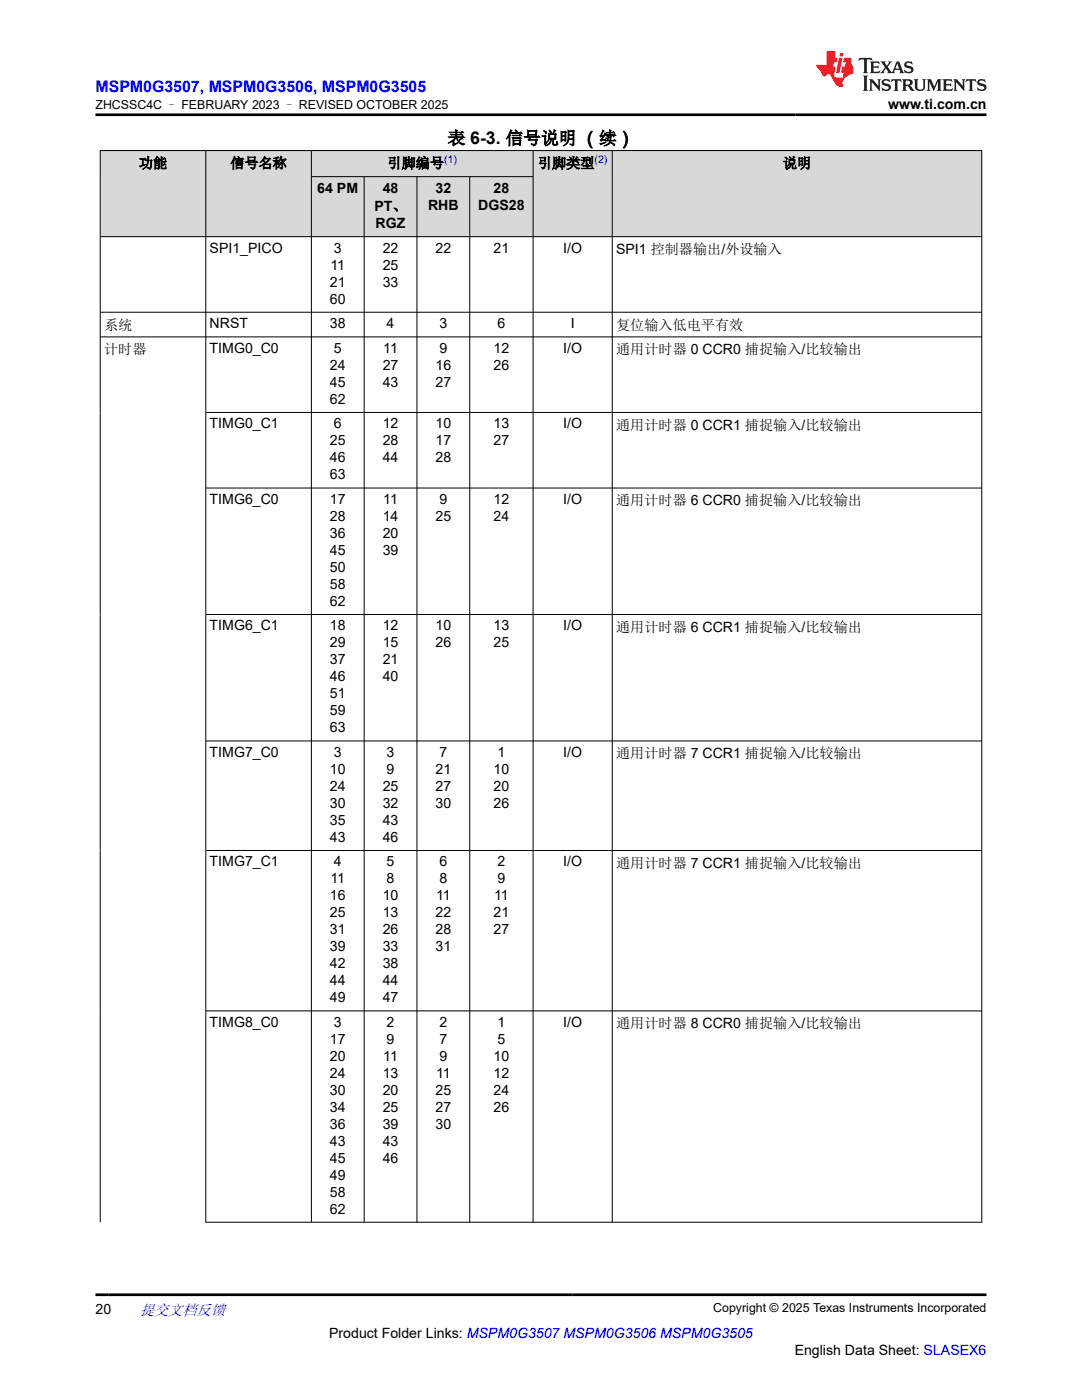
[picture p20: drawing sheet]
<svg xmlns="http://www.w3.org/2000/svg" width="216mm" height="279mm" viewBox="0 0 216 279" stroke-linecap="round" stroke-linejoin="round" font-family="sans-serif">
<defs><g id="words">
<text font-size="3.5" x="89.3" y="28.8">表 6-3. 信号说明 （续）</text>
<text font-size="3.2" fill="#00f" x="19" y="18.3">MSPM0G3507, MSPM0G3506, MSPM0G3505</text>
<text font-size="3" fill="#00f" x="27.9" y="262.4">提交文档反馈</text>
<g font-size="2.8">
<text x="177.2" y="21.7">www.ti.com.cn</text>
<text x="27.7" y="33.5">功能</text>
<text x="46" y="33.5">信号名称</text>
<text x="77.3" y="33.5">引脚编号</text>
<text x="107.3" y="33.5">引脚类型</text>
<text x="156.2" y="33.5">说明</text>
<text x="63.3" y="38.4">64 PM</text>
<text x="76.4" y="38.4">48</text>
<text x="85.4" y="41.8">RHB</text>
<text x="86.9" y="38.4">32</text>
<text x="95.4" y="41.8">DGS28</text>
<text x="98.5" y="38.4">28</text>
<text x="74.7" y="42.1">PT、</text>
<text x="75" y="45.5">RGZ</text>
<text x="41.8" y="50.4">SPI1_PICO</text>
<text x="65.9" y="53.8">11</text>
<text x="66.6" y="50.4">3</text>
<text x="76.4" y="50.4">22</text>
<text x="76.4" y="53.8">25</text>
<text x="86.9" y="50.4">22</text>
<text x="98.5" y="50.4">21</text>
<text x="112.4" y="50.4">I/O</text>
<text x="122.9" y="50.7">SPI1 控制器输出/外设输入</text>
<text x="65.8" y="57.2">21</text>
<text x="76.4" y="57.2">33</text>
<text x="20.8" y="65.8">系统</text>
<text x="41.8" y="65.5">NRST</text>
<text x="65.8" y="60.6">60</text>
<text x="65.8" y="65.5">38</text>
<text x="77.1" y="65.5">4</text>
<text x="87.7" y="65.5">3</text>
<text x="99.3" y="65.5">6</text>
<text x="113.9" y="65.5">I</text>
<text x="122.9" y="65.8">复位输入低电平有效</text>
<text x="20.8" y="70.7">计时器</text>
<text x="41.8" y="70.4">TIMG0_C0</text>
<text x="66.6" y="70.4">5</text>
<text x="76.5" y="70.4">11</text>
<text x="87.7" y="70.4">9</text>
<text x="98.5" y="70.4">12</text>
<text x="112.4" y="70.4">I/O</text>
<text x="122.9" y="70.7">通用计时器 0 CCR0 捕捉输入/比较输出</text>
<text x="65.8" y="73.8">24</text>
<text x="65.8" y="77.2">45</text>
<text x="76.4" y="73.8">27</text>
<text x="76.4" y="77.2">43</text>
<text x="86.9" y="73.8">16</text>
<text x="86.9" y="77.2">27</text>
<text x="98.5" y="73.8">26</text>
<text x="65.8" y="80.6">62</text>
<text x="41.8" y="85.5">TIMG0_C1</text>
<text x="65.8" y="88.9">25</text>
<text x="66.6" y="85.5">6</text>
<text x="76.4" y="85.5">12</text>
<text x="76.4" y="88.9">28</text>
<text x="86.9" y="85.5">10</text>
<text x="86.9" y="88.9">17</text>
<text x="98.5" y="85.5">13</text>
<text x="98.5" y="88.9">27</text>
<text x="112.4" y="85.5">I/O</text>
<text x="122.9" y="85.8">通用计时器 0 CCR1 捕捉输入/比较输出</text>
<text x="65.8" y="92.3">46</text>
<text x="65.8" y="95.7">63</text>
<text x="76.4" y="92.3">44</text>
<text x="86.9" y="92.3">28</text>
<text x="41.8" y="100.6">TIMG6_C0</text>
<text x="65.8" y="100.6">17</text>
<text x="76.5" y="100.6">11</text>
<text x="87.7" y="100.6">9</text>
<text x="98.5" y="100.6">12</text>
<text x="112.4" y="100.6">I/O</text>
<text x="122.9" y="100.9">通用计时器 6 CCR0 捕捉输入/比较输出</text>
<text x="65.8" y="104">28</text>
<text x="65.8" y="107.4">36</text>
<text x="76.4" y="104">14</text>
<text x="76.4" y="107.4">20</text>
<text x="86.9" y="104">25</text>
<text x="98.5" y="104">24</text>
<text x="65.8" y="110.7">45</text>
<text x="76.4" y="110.7">39</text>
<text x="65.8" y="114.1">50</text>
<text x="65.8" y="117.5">58</text>
<text x="41.8" y="125.8">TIMG6_C1</text>
<text x="65.8" y="120.9">62</text>
<text x="65.8" y="125.8">18</text>
<text x="76.4" y="125.8">12</text>
<text x="86.9" y="125.8">10</text>
<text x="98.5" y="125.8">13</text>
<text x="112.4" y="125.8">I/O</text>
<text x="65.8" y="129.2">29</text>
<text x="76.4" y="129.2">15</text>
<text x="86.9" y="129.2">26</text>
<text x="98.5" y="129.2">25</text>
<text x="122.9" y="126.1">通用计时器 6 CCR1 捕捉输入/比较输出</text>
<text x="65.8" y="132.6">37</text>
<text x="65.8" y="136">46</text>
<text x="76.4" y="132.6">21</text>
<text x="76.4" y="136">40</text>
<text x="65.8" y="139.4">51</text>
<text x="65.8" y="142.8">59</text>
<text x="65.8" y="146.1">63</text>
<text x="41.8" y="151.1">TIMG7_C0</text>
<text x="65.8" y="154.5">10</text>
<text x="66.6" y="151.1">3</text>
<text x="77.1" y="151.1">3</text>
<text x="77.1" y="154.5">9</text>
<text x="86.9" y="154.5">21</text>
<text x="87.7" y="151.1">7</text>
<text x="98.5" y="154.5">10</text>
<text x="99.3" y="151.1">1</text>
<text x="112.4" y="151.1">I/O</text>
<text x="122.9" y="151.4">通用计时器 7 CCR1 捕捉输入/比较输出</text>
<text x="65.8" y="157.8">24</text>
<text x="65.8" y="161.2">30</text>
<text x="76.4" y="157.8">25</text>
<text x="76.4" y="161.2">32</text>
<text x="86.9" y="157.8">27</text>
<text x="86.9" y="161.2">30</text>
<text x="98.5" y="157.8">20</text>
<text x="98.5" y="161.2">26</text>
<text x="65.8" y="164.6">35</text>
<text x="76.4" y="164.6">43</text>
<text x="41.8" y="172.9">TIMG7_C1</text>
<text x="65.8" y="168">43</text>
<text x="66.6" y="172.9">4</text>
<text x="76.4" y="168">46</text>
<text x="77.1" y="172.9">5</text>
<text x="87.7" y="172.9">6</text>
<text x="99.3" y="172.9">2</text>
<text x="112.4" y="172.9">I/O</text>
<text x="122.9" y="173.2">通用计时器 7 CCR1 捕捉输入/比较输出</text>
<text x="65.8" y="179.7">16</text>
<text x="65.9" y="176.3">11</text>
<text x="76.4" y="179.7">10</text>
<text x="77.1" y="176.3">8</text>
<text x="87" y="179.7">11</text>
<text x="87.7" y="176.3">8</text>
<text x="98.6" y="179.7">11</text>
<text x="99.3" y="176.3">9</text>
<text x="65.8" y="183.1">25</text>
<text x="76.4" y="183.1">13</text>
<text x="86.9" y="183.1">22</text>
<text x="98.5" y="183.1">21</text>
<text x="65.8" y="186.5">31</text>
<text x="65.8" y="189.9">39</text>
<text x="76.4" y="186.5">26</text>
<text x="76.4" y="189.9">33</text>
<text x="86.9" y="186.5">28</text>
<text x="86.9" y="189.9">31</text>
<text x="98.5" y="186.5">27</text>
<text x="65.8" y="193.2">42</text>
<text x="65.8" y="196.6">44</text>
<text x="76.4" y="193.2">38</text>
<text x="76.4" y="196.6">44</text>
<text x="65.8" y="200">49</text>
<text x="76.4" y="200">47</text>
<text x="41.8" y="204.9">TIMG8_C0</text>
<text x="65.8" y="208.3">17</text>
<text x="66.6" y="204.9">3</text>
<text x="77.1" y="204.9">2</text>
<text x="77.1" y="208.3">9</text>
<text x="87.7" y="204.9">2</text>
<text x="87.7" y="208.3">7</text>
<text x="99.3" y="204.9">1</text>
<text x="99.3" y="208.3">5</text>
<text x="112.4" y="204.9">I/O</text>
<text x="122.9" y="205.2">通用计时器 8 CCR0 捕捉输入/比较输出</text>
<text x="65.8" y="211.7">20</text>
<text x="65.8" y="215.1">24</text>
<text x="76.4" y="215.1">13</text>
<text x="76.5" y="211.7">11</text>
<text x="87" y="215.1">11</text>
<text x="87.7" y="211.7">9</text>
<text x="98.5" y="211.7">10</text>
<text x="98.5" y="215.1">12</text>
<text x="65.8" y="218.5">30</text>
<text x="65.8" y="221.9">34</text>
<text x="76.4" y="218.5">20</text>
<text x="76.4" y="221.9">25</text>
<text x="86.9" y="218.5">25</text>
<text x="86.9" y="221.9">27</text>
<text x="98.5" y="218.5">24</text>
<text x="98.5" y="221.9">26</text>
<text x="65.8" y="225.3">36</text>
<text x="76.4" y="225.3">39</text>
<text x="86.9" y="225.3">30</text>
<text x="65.8" y="228.6">43</text>
<text x="65.8" y="232">45</text>
<text x="76.4" y="228.6">43</text>
<text x="76.4" y="232">46</text>
<text x="65.8" y="235.4">49</text>
<text x="65.8" y="238.8">58</text>
<text x="65.8" y="242.2">62</text>
<text x="19" y="262.1">20</text>
<text x="65.7" y="266.9">Product Folder Links: MSPM0G3507 MSPM0G3506 MSPM0G3505</text>
<text x="158.6" y="270.3">English Data Sheet: SLASEX6</text>
</g>
<g font-size="2.5">
<text x="19" y="21.8">ZHCSSC4C – FEBRUARY 2023 – REVISED OCTOBER 2025</text>
<text x="142.3" y="261.8">Copyright © 2025 Texas Instruments Incorporated</text>
</g>
<g font-size="2.1" fill="#00f">
<text x="88.6" y="32.6">(1)</text>
<text x="118.6" y="32.6">(2)</text>
</g>
</g></defs>
<g fill="#d8d8d8">
<path d="M20 30h175.9v5.3h-175.9z" fill-rule="evenodd"/>
<path d="M20.1 30.1h20.9v17.1h-20.9z" fill-rule="evenodd"/>
<path d="M41.1 30.1h21v17.1h-21z" fill-rule="evenodd"/>
<path d="M62.2 30.1h44.1v5.1h-44.1z" fill-rule="evenodd"/>
<path d="M106.4 30.1h15.7v17.1h-15.7z" fill-rule="evenodd"/>
<path d="M122.2 30.1h73.6v17.1h-73.6z" fill-rule="evenodd"/>
<path d="M62.2 35.3h10.4v11.9h-10.4z" fill-rule="evenodd"/>
<path d="M72.7 35.3h10.4v11.9h-10.4z" fill-rule="evenodd"/>
<path d="M83.3 35.3h10.4v11.9h-10.4z" fill-rule="evenodd"/>
<path d="M93.8 35.3h12.5v11.9h-12.5z" fill-rule="evenodd"/>
</g>
<g fill="none" stroke="#000" stroke-width=".2">
<path d="M19.9 30h176.1M20 30v213.9M41.1 30v214M62.1 30v214M62.1 35.3h44.3M72.7 35.3v208.7M83.2 35.3v208.7M93.7 35.3v208.7M106.4 30v214M122.2 30v214M195.9 30v214M19.9 47.2h176.1"/>
<path d="M19.9 62.3h176.1M19.9 67.2h176.1M41.1 82.3h154.9M41.1 97.4h154.9M41.1 122.6h154.9M41.1 147.9h154.9M41.1 169.7h154.9M41.1 201.7h154.9M41 243.9h155"/>
</g>
<path d="M171.5 11.6l-.2 .5 .5-.2h.6v.1v2.2l-.2 .4h1l-.2-.4v-2.2v-.1h.5l.6 .2-.2-.5zM173.6 12.3l.2 .4v1.5l-.2 .4h1.9l.1-.6a1.08 1.08 0 0 1-1.3 .2v-.7h.6l.4 .2v-.7l-.4 .2h-.6v-.5l.2-.2a1 1 0 0 1 1 .3l-.1-.5zM175.7 12.3l.9 1.1-1 1.2h.9l-.2-.2 .5-.8 .4 .8-.2 .2h1.6l-.2-.2 .2-.5h.9l.1 .5-.1 .2h.9l-.2-.3-.8-2h-.5l-.9 2.2-.9-1.1 .9-1.1h-.8l.2 .2-.4 .6-.4-.6 .2-.2zM179 12.7l.4 1h-.7zM180.7 12.4a.65 .65 0 0 0-.2 .7 .65 .65 0 0 0 .6 .5l.6 .1 .1 .3a.79 .79 0 0 1-.7 .4 .79 .79 0 0 1-.7-.5l.1 .7 .2-.1a.93 .93 0 0 0 1.1 .1 .93 .93 0 0 0 .4-1 1.46 1.46 0 0 0-1.2-.6l-.1-.3a1.09 1.09 0 0 1 1.2 .2l-.2-.6-.1 .1-.5-.2zM172.2 15.1l.2 .4v2.2l-.2 .4h1l-.2-.4v-2.2l.2-.4zM173.4 15.8l.2 .4v1.5l-.2 .4h.8l-.3-.4 .1-1.3 1.6 1.8v-2l.2-.4h-.7l.1 .2 .1 1.1-1.2-1.3zM176.2 15.9a.65 .65 0 0 0-.2 .8 .65 .65 0 0 0 .6 .4l.6 .2 .1 .2a.79 .79 0 0 1-.7 .4 .79 .79 0 0 1-.7-.5l.1 .7 .2-.1a.93 .93 0 0 0 1.1 .1 .93 .93 0 0 0 .4-.9 1.46 1.46 0 0 0-1.2-.6l-.1-.4a1.09 1.09 0 0 1 1.2 .2l-.1-.6-.2 .1-.5-.1zM177.9 15.8l-.1 .6a.63 .63 0 0 1 .8-.3v1.6l-.3 .4h1l-.2-.4v-1.6a.66 .66 0 0 1 .8 .3l-.1-.6zM180 15.8l.2 .4v1.5l-.2 .4h1l-.2-.2-.1-.7h.5l.1 .2a.79 .79 0 0 0 1.2 .6l-1-.9a.61 .61 0 0 0 .6-.6 .61 .61 0 0 0-.5-.7zM180.8 16.1h.1a.47 .47 0 0 1 .5 .1 .47 .47 0 0 1 .1 .5l-.1 .1-.7 .1zM182.3 15.8l.2 .2a2.27 2.27 0 0 0 .4 2 1.04 1.04 0 0 0 1.7-.7v-1.3l.2-.2h-.8l.2 .4v1.1a.6 .6 0 0 1-.6 .6 .6 .6 0 0 1-.6-.6v-1.1l.3-.4zM184.9 15.8l.2 .4v1.5l-.2 .4h.8l-.3-.4v-1.4l.9 1.9 .9-1.9v1.4l-.3 .4h1l-.2-.4v-1.5l.2-.4h-.8l-.7 1.5-.6-1.5zM188.1 15.8l.2 .4v1.5l-.2 .4h1.9l.1-.6a1.09 1.09 0 0 1-1.3 .2v-.7h.6l.4 .2v-.6l-.4 .2h-.6v-.6l.2-.1a1.01 1.01 0 0 1 1 .3l-.1-.6zM190.2 15.8l.3 .4v1.5l-.3 .4h.8l-.2-.4v-1.3l1.6 1.8v-2l.2-.4h-.7l.2 .2v1.1l-1.2-1.3zM192.8 15.8l-.1 .6a.63 .63 0 0 1 .8-.3v1.6l-.3 .4h1l-.2-.4v-1.6a.66 .66 0 0 1 .8 .3l-.1-.6zM195.2 15.9a.65 .65 0 0 0-.2 .8 .65 .65 0 0 0 .6 .4l.6 .2 .2 .2a.79 .79 0 0 1-.7 .4 .79 .79 0 0 1-.7-.5l.1 .7 .2-.1a.93 .93 0 0 0 1 .1 .93 .93 0 0 0 .5-.9 1.46 1.46 0 0 0-1.3-.6v-.4a1.09 1.09 0 0 1 1.2 .2l-.2-.6-.2 .1-.5-.1z" fill="#231f20"/>
<path d="M164.9 10.2v2.8h-2l.1 .3 .8 1a.95 .95 0 0 0 1 .9 .59 .59 0 0 1 .5-.4 .59 .59 0 0 1 .5 .4l.4 .7a1.59 1.59 0 0 0 2.1 1.4 1.61 1.61 0 0 1 1-2.3l1-.3-.1-1.5a1.59 1.59 0 0 1-.3-1.7h-1.5l-.2 .9h.6l-.2 .9h-.5l-.2 1v.2l.4 .1-.1 .9h-.7a.73 .73 0 0 1-1-.7l.3-1.5h-.5l.1-.9h.5l.2-.9h-.5v-1.3zM167.4 11.5l-.6 3.1h.7l.6-3.1zM167.6 10.6l-.1 .6h.7l.1-.6z" fill="#ed1c24"/>
<path d="M19 22.9h177.8M19 258.4h177.8" fill="none" stroke="#000" stroke-width=".53"/>
<use href="#words"/>
</svg>
